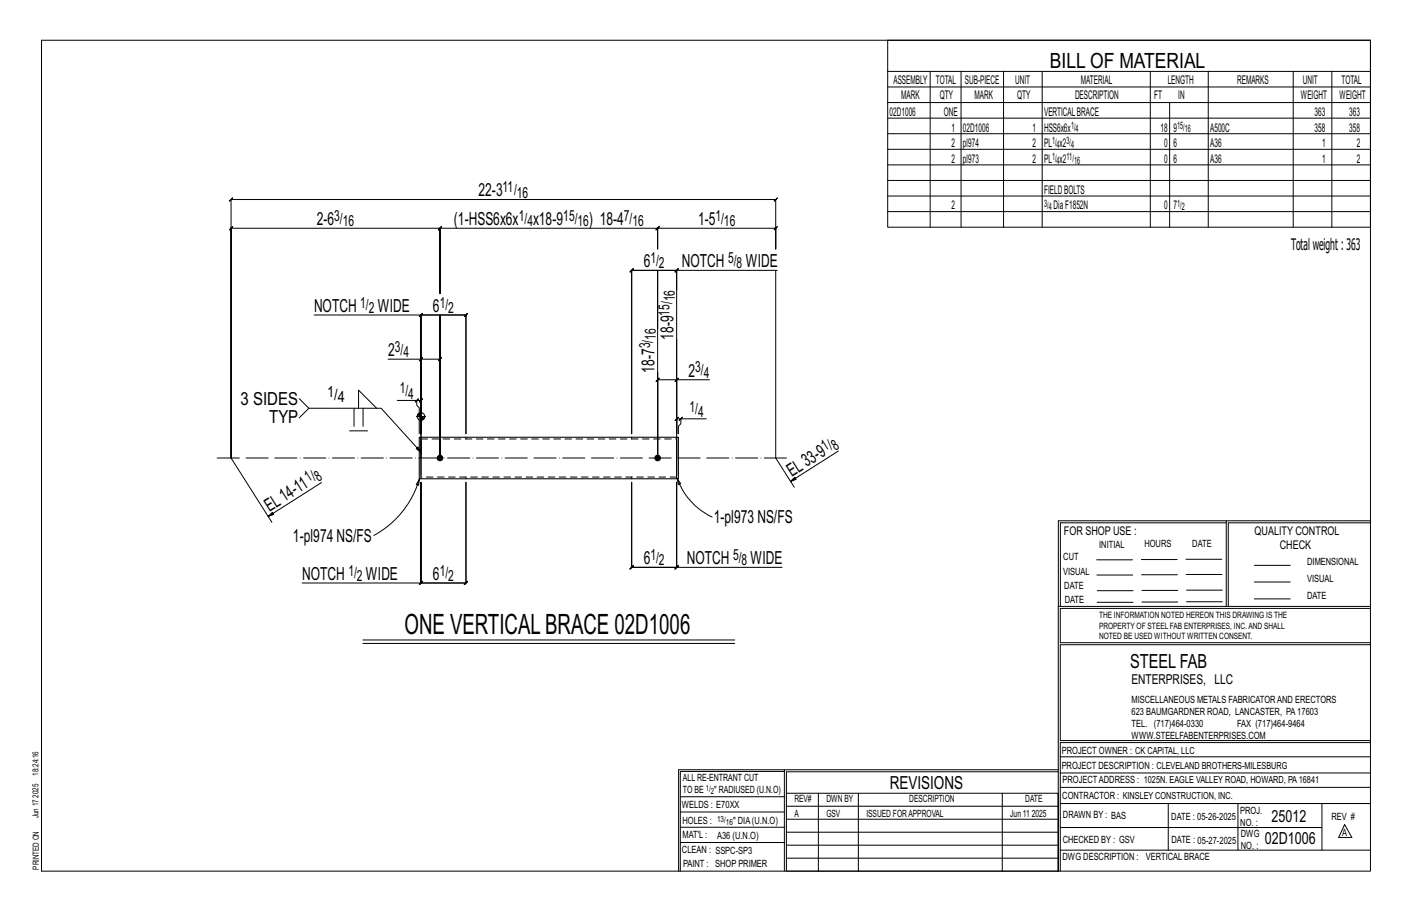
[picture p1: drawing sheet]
<svg xmlns="http://www.w3.org/2000/svg" width="432mm" height="279mm" viewBox="0 0 432 279" stroke-linecap="round" stroke-linejoin="round" font-family="sans-serif">
<defs><g id="words">
<text font-size="8.6" x="123.7" y="193.7">ONE VERTICALBRACE 02D1006</text>
<text font-size="6.4" x="321.1" y="20.7">BILL OF MATERIAL</text>
<text font-size="5.9" x="345.6" y="204.1">STEEL FAB</text>
<g font-size="5.5">
<text x="146.3" y="60">22-3</text>
<text x="96.9" y="68.8">2-6</text>
<text x="138.8" y="68.8">(1-HSS6x6x</text>
<text x="163" y="68.8">x18-9</text>
<text x="180.1" y="68.8">) 18-4</text>
<text x="213.5" y="68.8">1-5</text>
<text x="196.8" y="81.7">6</text>
<text x="208.5" y="81.7">NOTCH</text>
<text x="228" y="81.7">WIDE</text>
<text x="96" y="95.3">NOTCH</text>
<text x="115.5" y="95.3">WIDE</text>
<text x="132.4" y="95.3">6</text>
<text x="205.9" y="103.8" transform="rotate(-90 205.9 103.8)">18-9</text>
<text x="118.7" y="108.8">2</text>
<text x="200.1" y="113.9" transform="rotate(-90 200.1 113.9)">18-7</text>
<text x="210.6" y="115.1">2</text>
<text x="73.6" y="123.8">3 SIDES</text>
<text x="82.3" y="129.3">TYP</text>
<text x="242.1" y="145.8" transform="rotate(-32 242.1 145.8)">EL3 -9</text>
<text x="82.4" y="156.5" transform="rotate(-32 82.4 156.5)">EL14-11</text>
<text x="218.3" y="160">1-pl973 NS/FS</text>
<text x="89.6" y="165.6">1-pl974 NS/FS</text>
<text x="196.8" y="172.4">6</text>
<text x="210" y="172.4">NOTCH</text>
<text x="229.5" y="172.4">WIDE</text>
<text x="92.4" y="177.2">NOTCH</text>
<text x="111.9" y="177.2">WIDE</text>
<text x="132.4" y="177.2">6</text>
<text x="272.2" y="241.1">REVISIONS</text>
</g>
<g font-size="5.1">
<text x="388.9" y="251.3">25012</text>
<text x="386.8" y="258.1">02D1006</text>
</g>
<text font-size="4.9" x="394.8" y="76.4">Totalweight : 363</text>
<g font-size="4.7">
<text x="153.7" y="58.8">11/</text>
<text x="158.1" y="60.4">16</text>
<text x="102.2" y="67.5">3/</text>
<text x="104.8" y="69.2">16</text>
<text x="158.7" y="67.5">1/</text>
<text x="161.3" y="69.2">4</text>
<text x="172.3" y="67.5">15/</text>
<text x="176.6" y="69.2">16</text>
<text x="190.8" y="67.5">7/</text>
<text x="193.4" y="69.2">16</text>
<text x="218.8" y="67.5">1/</text>
<text x="221.4" y="69.2">16</text>
<text x="198.9" y="80.4">1/</text>
<text x="201.5" y="82.1">2</text>
<text x="222.6" y="80.4">5/</text>
<text x="225.3" y="82.1">8</text>
<text x="110.2" y="94.1">1/</text>
<text x="112.8" y="95.7">2</text>
<text x="134.5" y="94.1">1/</text>
<text x="137.1" y="95.7">2</text>
<text x="206.4" y="92.1" transform="rotate(-90 206.4 92.1)">16</text>
<text x="204.7" y="96.4" transform="rotate(-90 204.7 96.4)">15/</text>
<text x="120.7" y="107.6">3/</text>
<text x="198.9" y="106.5" transform="rotate(-90 198.9 106.5)">3/</text>
<text x="200.5" y="103.9" transform="rotate(-90 200.5 103.9)">16</text>
<text x="123.3" y="109.2">4</text>
<text x="212.6" y="113.9">3/</text>
<text x="215.2" y="115.5">4</text>
<text x="100.1" y="121.3">1/</text>
<text x="103.3" y="123">4</text>
<text x="122.2" y="120.2">1/</text>
<text x="124.9" y="121.8">4</text>
<text x="210.9" y="125.8">1/</text>
<text x="213.5" y="127.5">4</text>
<text x="252.4" y="137.8" transform="rotate(-32 252.4 137.8)">1/</text>
<text x="255.5" y="137.8" transform="rotate(-32 255.5 137.8)">8</text>
<text x="94.3" y="147.4" transform="rotate(-32 94.3 147.4)">1/</text>
<text x="97.4" y="147.4" transform="rotate(-32 97.4 147.4)">8</text>
<text x="198.9" y="171.2">1/</text>
<text x="201.5" y="172.9">2</text>
<text x="224.2" y="171.2">5/</text>
<text x="226.8" y="172.9">8</text>
<text x="106.5" y="176">1/</text>
<text x="109.2" y="177.6">2</text>
<text x="134.5" y="176">1/</text>
<text x="137.1" y="177.6">2</text>
</g>
<text font-size="4.2" x="346" y="209.1">ENTERPRISES, LLC</text>
<g font-size="3.7">
<text x="273.2" y="25.6">ASSEMBLY</text>
<text x="286.2" y="25.6">TOTAL</text>
<text x="295.1" y="25.6">SUB-PIECE</text>
<text x="310.4" y="25.6">UNIT</text>
<text x="330.5" y="25.6">MATERIAL</text>
<text x="357.1" y="25.6">LENGTH</text>
<text x="378.3" y="25.6">REMARKS</text>
<text x="398.4" y="25.6">UNIT</text>
<text x="410.2" y="25.6">TOTAL</text>
<text x="272.1" y="35.5">02D1006</text>
<text x="275.6" y="30.4">MARK</text>
<text x="287.4" y="30.4">QTY</text>
<text x="288.6" y="35.5">ONE</text>
<text x="298" y="30.4">MARK</text>
<text x="311" y="30.4">QTY</text>
<text x="319.3" y="35.5">VERTICALBRACE</text>
<text x="328.7" y="30.4">DESCRIPTION</text>
<text x="353" y="30.4">FT</text>
<text x="360.3" y="30.4">IN</text>
<text x="397.8" y="30.4">WEIGHT</text>
<text x="402" y="35.5">363</text>
<text x="409.6" y="30.4">WEIGHT</text>
<text x="412.6" y="35.5">363</text>
<text x="290.9" y="40.2">1</text>
<text x="294.5" y="40.2">02D1006</text>
<text x="315.8" y="40.2">1</text>
<text x="319.3" y="40.2">HSS6x6x</text>
<text x="354.9" y="40.2">18</text>
<text x="358.9" y="40.2">9</text>
<text x="370.1" y="40.2">A500C</text>
<text x="402" y="40.2">358</text>
<text x="412.6" y="40.2">358</text>
<text x="290.9" y="45">2</text>
<text x="294.5" y="45">pl974</text>
<text x="315.8" y="45">2</text>
<text x="319.3" y="45">PL x2</text>
<text x="356" y="45">0</text>
<text x="358.9" y="45">6</text>
<text x="370.1" y="45">A36</text>
<text x="404.3" y="45">1</text>
<text x="415" y="45">2</text>
<text x="290.9" y="49.7">2</text>
<text x="294.5" y="49.7">pl973</text>
<text x="315.8" y="49.7">2</text>
<text x="319.3" y="49.7">PL x2</text>
<text x="356" y="49.7">0</text>
<text x="358.9" y="49.7">6</text>
<text x="370.1" y="49.7">A36</text>
<text x="404.3" y="49.7">1</text>
<text x="415" y="49.7">2</text>
<text x="319.3" y="59.3">FIELDBOLTS</text>
<text x="290.9" y="64">2</text>
<text x="322.2" y="64">DiaF1852N</text>
<text x="356" y="64">0</text>
<text x="358.9" y="64">7</text>
<text x="325.3" y="163.4">FOR SHOP USE :</text>
<text x="383.7" y="163.4">QUALITY CONTROL</text>
<text x="391.4" y="167.8">CHECK</text>
</g>
<g font-size="3.1">
<text x="327.5" y="39.4">1/</text>
<text x="328.9" y="40.5">4</text>
<text x="360" y="39.4">15/</text>
<text x="362.3" y="40.5">16</text>
<text x="321.7" y="44.1">1/</text>
<text x="323.1" y="45.3">4</text>
<text x="326.1" y="44.1">3/</text>
<text x="327.5" y="45.3">4</text>
<text x="321.7" y="48.9">1/</text>
<text x="323.1" y="50">4</text>
<text x="326.1" y="48.9">11/</text>
<text x="328.5" y="50">16</text>
<text x="319.3" y="63.2">3/</text>
<text x="320.7" y="64.3">4</text>
<text x="360" y="63.2">1/</text>
<text x="361.4" y="64.3">2</text>
<text x="336.2" y="167.4">INITIAL</text>
<text x="350" y="167.1">HOURS</text>
<text x="364.6" y="167.2">DATE</text>
<text x="325.2" y="171.3">CUT</text>
<text x="399.8" y="172.8">DIMENSIONAL</text>
<text x="325.1" y="175.8">VISUAL</text>
<text x="399.8" y="177.9">VISUAL</text>
<text x="325.5" y="180">DATE</text>
<text x="325.7" y="184.4">DATE</text>
<text x="399.8" y="183.1">DATE</text>
<text x="346" y="215">MISCELLANEOUS METALS FABRICATORAND ERECTORS</text>
<text x="346" y="218.6">623 BAUMGARDNER ROAD, LANCASTER, PA17603</text>
<text x="346" y="225.8">WWW.STEELFABENTERPRISES.COM</text>
<text x="346" y="222.2">TEL. (717)464-0330</text>
<text x="378.3" y="222.2">FAX (717)464-9464</text>
<text x="324.7" y="230.5">PROJECT OWNER : CK CAPITAL, LLC</text>
<text x="208.8" y="238.8">ALL RE-ENTRANT CUT</text>
<text x="324.7" y="235.1">PROJECT DESCRIPTION : CLEVELAND BROTHERS-MILESBURG</text>
<text x="324.9" y="239.5">PROJECTADDRESS : 1025N. EAGLE VALLEY ROAD, HOWARD, PA16841</text>
<text x="208.8" y="242.5">TO BE</text>
<text x="218.4" y="242.5">&quot; RADIUSED (U.N.O)</text>
<text x="242.9" y="245.3">REV#</text>
<text x="252.7" y="245.3">DWN BY</text>
<text x="278.1" y="245.3">DESCRIPTION</text>
<text x="313.5" y="245.3">DATE</text>
<text x="324.9" y="244.2">CONTRACTOR : KINSLEY CONSTRUCTION, INC.</text>
<text x="208.5" y="247">WELDS : E70XX</text>
<text x="208.7" y="251.7">HOLES :</text>
<text x="224.2" y="251.8">&quot; DIA(U.N.O)</text>
<text x="242.9" y="249.9">A</text>
<text x="252.7" y="249.9">GSV</text>
<text x="264.9" y="249.9">ISSUED FORAPPROVAL</text>
<text x="309" y="249.9">Jun 11</text>
<text x="315.5" y="249.9">2025</text>
<text x="325.1" y="250">DRAWN BY : BAS</text>
<text x="358.2" y="250.5">DATE : 05-26-2025</text>
<text x="379.3" y="248.9">PROJ.</text>
<text x="407.2" y="250.5">REV #</text>
<text x="208.7" y="256.3">MAT'L :</text>
<text x="219.3" y="256.4">A36 (U.N.O)</text>
<text x="325" y="257.6">CHECKED BY : GSV</text>
<text x="358.3" y="257.7">DATE : 05-27-2025</text>
<text x="379.3" y="252.5">NO. :</text>
<text x="379.5" y="255.9">DWG</text>
<text x="410.5" y="255.5">A</text>
<text x="208.6" y="260.7">CLEAN : SSPC-SP3</text>
<text x="324.9" y="262.9">DWG DESCRIPTION :</text>
<text x="350.4" y="263">VERTICAL BRACE</text>
<text x="379.5" y="259.5">NO. :</text>
<text x="208.9" y="265">PAINT : SHOP PRIMER</text>
</g>
<g font-size="2.7">
<text x="336.1" y="189">THE INFORMATION NOTED HEREON THIS DRAWING IS THE</text>
<text x="336.1" y="195.4">NOTED BE USED WITHOUT WRITTEN CONSENT.</text>
<text x="336.1" y="192.2">PROPERTY OF STEEL FAB ENTERPRISES, INC.AND SHALL</text>
</g>
<g font-size="2.6">
<text x="215.9" y="241.8">1/</text>
<text x="217.4" y="242.7">2</text>
<text x="219.3" y="251.1">13/</text>
<text x="222" y="252.1">16</text>
</g>
<g font-size="2.5">
<text x="11.7" y="237.1" transform="rotate(-90 11.7 237.1)">18:24:16</text>
<text x="11.8" y="243.8" transform="rotate(-90 11.8 243.8)">2025</text>
<text x="11.8" y="250.1" transform="rotate(-90 11.8 250.1)">Jun 17</text>
<text x="11.9" y="265.8" transform="rotate(-90 11.9 265.8)">PRINTED ON</text>
</g>
</g></defs>
<g fill="none" stroke="#000" stroke-width=".31">
<path d="M12.7 12.3h406.4v254h-406.4zM271.5 12.3h147.6v57.2h-147.6zM271.5 21.8h147.6M271.5 26.6h147.6M271.5 31.4h147.6M271.5 36.1h147.6M284.5 21.8v47.7M293.9 21.8v47.7M306.9 21.8v47.7M318.7 21.8v47.7M351.8 21.8v47.7M357.7 31.4v38.1"/>
<path d="M369.5 21.8v47.7M395.5 21.8v47.7M407.3 21.8v47.7M271.5 40.9h147.6M271.5 45.6h147.6M271.5 50.4h147.6M271.5 55.2h147.6M271.5 59.9h147.6M70.7 61l-.5 .5 1-1-.5 .5h166.5l-.5 .5 1-1-.5 .5v15.1v-6.3l.5-.5-1 1 .5-.5h-36.1l.5-.5-1 1 .5-.5v6.3v-6.3l.5-.5-1 1 .5-.5h-66.5l.5-.5-1 1 .5-.5v20v-20l.5-.5-1 1 .5-.5h-63.9l.5-.5-1 1 .5-.5v70.2zM271.5 64.7h147.6M96 96.3h32.7v36.3v-36.3l-.5 .5 1-1-.5 .5h13.8l-.5 .5 1-1-.5 .5v36.3v-36.3l.5-.5-1 1 .5-.5h-13.8M129.2 95.8l-1 1z"/>
<path d="M206.9 82.6l.5-.5-1 1zM206.9 82.6h-13.7l.5-.5-1 1 .5-.5v50v-50l-.5 .5 1-1-.5 .5h13.7l-.5 .5 1-1-.5 .5v6v-6h30.8M206.9 88.6v44v-4.6l-.5 .5 1-1-.5 .5h1.3M237.2 82.6v57.4zM118.7 109.8h10v30.2M128.7 109.8l-.5 .5 1-1zM128.7 109.8h5.9l-.5 .5 1-1-.5 .5v30.2v-43.7v43.7M201.1 100.4v-17.8v57.4v-26.1v26.1v-23.9l-.5 .5 1-1-.5 .5h5.8M206.9 103.8v28.8zM207.4 115.6l-1 1zM217 116.1h-10.1v23.9M91.5 121.9l2.9 2.9h22.2l12.1 13.4-1.4-1 .5-.5 .9 1.5"/>
<path d="M94.4 124.8l-2.9 2.9M106.9 131.7h5.5M108.3 124.8v5.5M109.6 124.8v-5.5l5.6 5.5M111 124.8v5.5M121.5 122.4h6v1.5l.7 .8v7.9M127 122.9l1-1zM127.3 127.3h2.8M127.5 122.4h1.2l-.5 .5 1-1-.5 .5v10.2M127.7 126.8v.5M127.9 126.5v.8M128.1 126.3v1"/>
<path d="M128.3 126.2v1.1M128.5 126.2v1.1M128.7 125.9v13.1M128.9 127.3v1.2M129.2 127.3v1.1M129.4 127.3v1M129.6 127.3v.8M129.8 127.3v.5M208.2 128l.5-.5-1 1zM216 128h-7.8v1.5l-.7 .8v2.3M256.3 137.9l-14.5 9.3 1.2-1.3 .4 .6-1.6 .7M70.7 140l12.4 19.7"/>
<path d="M98.3 147.5l-16.3 10.4 1.3-1.3 .4 .7-1.7 .6M128.2 146.6l-.2 1.8-.7-.3zM128.2 146.6a28.8 28.8 0 0 1-13.9 17.1M207.1 146.4l1.1 1.4-.7 .3zM207.1 146.4a20.7 20.7 0 0 0 10.7 11.7M237.2 140l5.7 8.9M375 159.8h-50.7v25.6M375 159.2h-51.3l-.1 107.1M419.1 159.2h-44.1v26.2M419.1 159.8h-43.5v25.6M92.4 178.2h36.3v-30.8v30.8l-.5 .5 1-1-.5 .5h13.8l-.5 .5 1-1-.5 .5v-30.8v30.8l.5-.5-1 1 .5-.5h-13.8M128.2 178.7l1-1z"/>
<path d="M206.9 173.4h-13.7l.5-.5-1 1 .5-.5v-26v26l-.5 .5 1-1-.5 .5h13.7l-.5 .5 1-1-.5 .5v-26v26h32.3M207.4 172.9l-1 1zM335.4 171.1h10.9M335.4 175.8h11M349 171h11M349.1 175.7h11M362.7 171h10.9M362.7 175.6h11M383.6 172.8h11M383.6 177.9h11M111 195.6h113.7M111 196.7h113.7"/>
<path d="M323.7 185.4h95.4M335.5 184.1h11M335.5 180.6h11M349.2 184h11M349.2 180.5h11M362.9 180.4h10.9M362.9 184h10.9M383.6 183.1h11M419.1 186h-94.9v10.5h94.9M419.1 197.1h-94.9v29.3h94.9v.6h-94.9v39.3M239.9 235.8h-31.9v30.5M239.9 235.3h-32.4v31"/>
<path d="M323.6 235.3h-83.7v31M323.6 235.9h-83.1v6.6M324.2 236.3h94.9M324.2 231.4h94.9M208 252.9h31.9M208 257.5h31.9M208 243.6h31.9M208 248.2h31.9M240.5 242.5h83.1v23.8h-83.1zM240.5 258.4h83.1M240.5 254.4h83.1M240.5 250.4h83.1"/>
<path d="M240.5 246.5h83.1M250.3 242.5v23.8M262.5 242.5v23.8M306.5 242.5v23.8M324.2 253h80.1M324.2 245.6h94.9M324.2 259.9h94.9M324.2 240.7h94.9M357.3 245.6v14.3M378.6 245.6v14.3M404.3 245.6v14.3M411.2 252.1l2.2 3.9h-4z"/>
<path d="M240.5 262.3h83.1"/>
<circle cx="128.7" cy="127.3" r="1.16"/>
</g>
<g fill="#000" stroke="#000" stroke-width=".31">
<circle cx="134.6" cy="140" r=".86"/>
<circle cx="201.1" cy="140" r=".86"/>
</g>
<path d="M128.2 133.7h.5v12.7h-.5zM128.7 134.7v10.6M128.7 133.7h78.2M206.9 133.7h.6v12.7h-.6zM206.9 134.7v10.6M128.7 146.4h78.2" fill="none" stroke="#000" stroke-width=".32"/>
<path d="M128.7 134.2h78.2M142.5 133.7v.5M193.2 134.2v-.5M142.5 145.8v.6M193.2 146.4v-.6M206.9 145.8h-78.2" fill="none" stroke="#000" stroke-width=".31" stroke-dasharray="2 1.4"/>
<path d="M66.4 140h174.5" fill="none" stroke="#000" stroke-width=".31" stroke-dasharray="6.8 1 0 1"/>
<use href="#words"/>
</svg>
